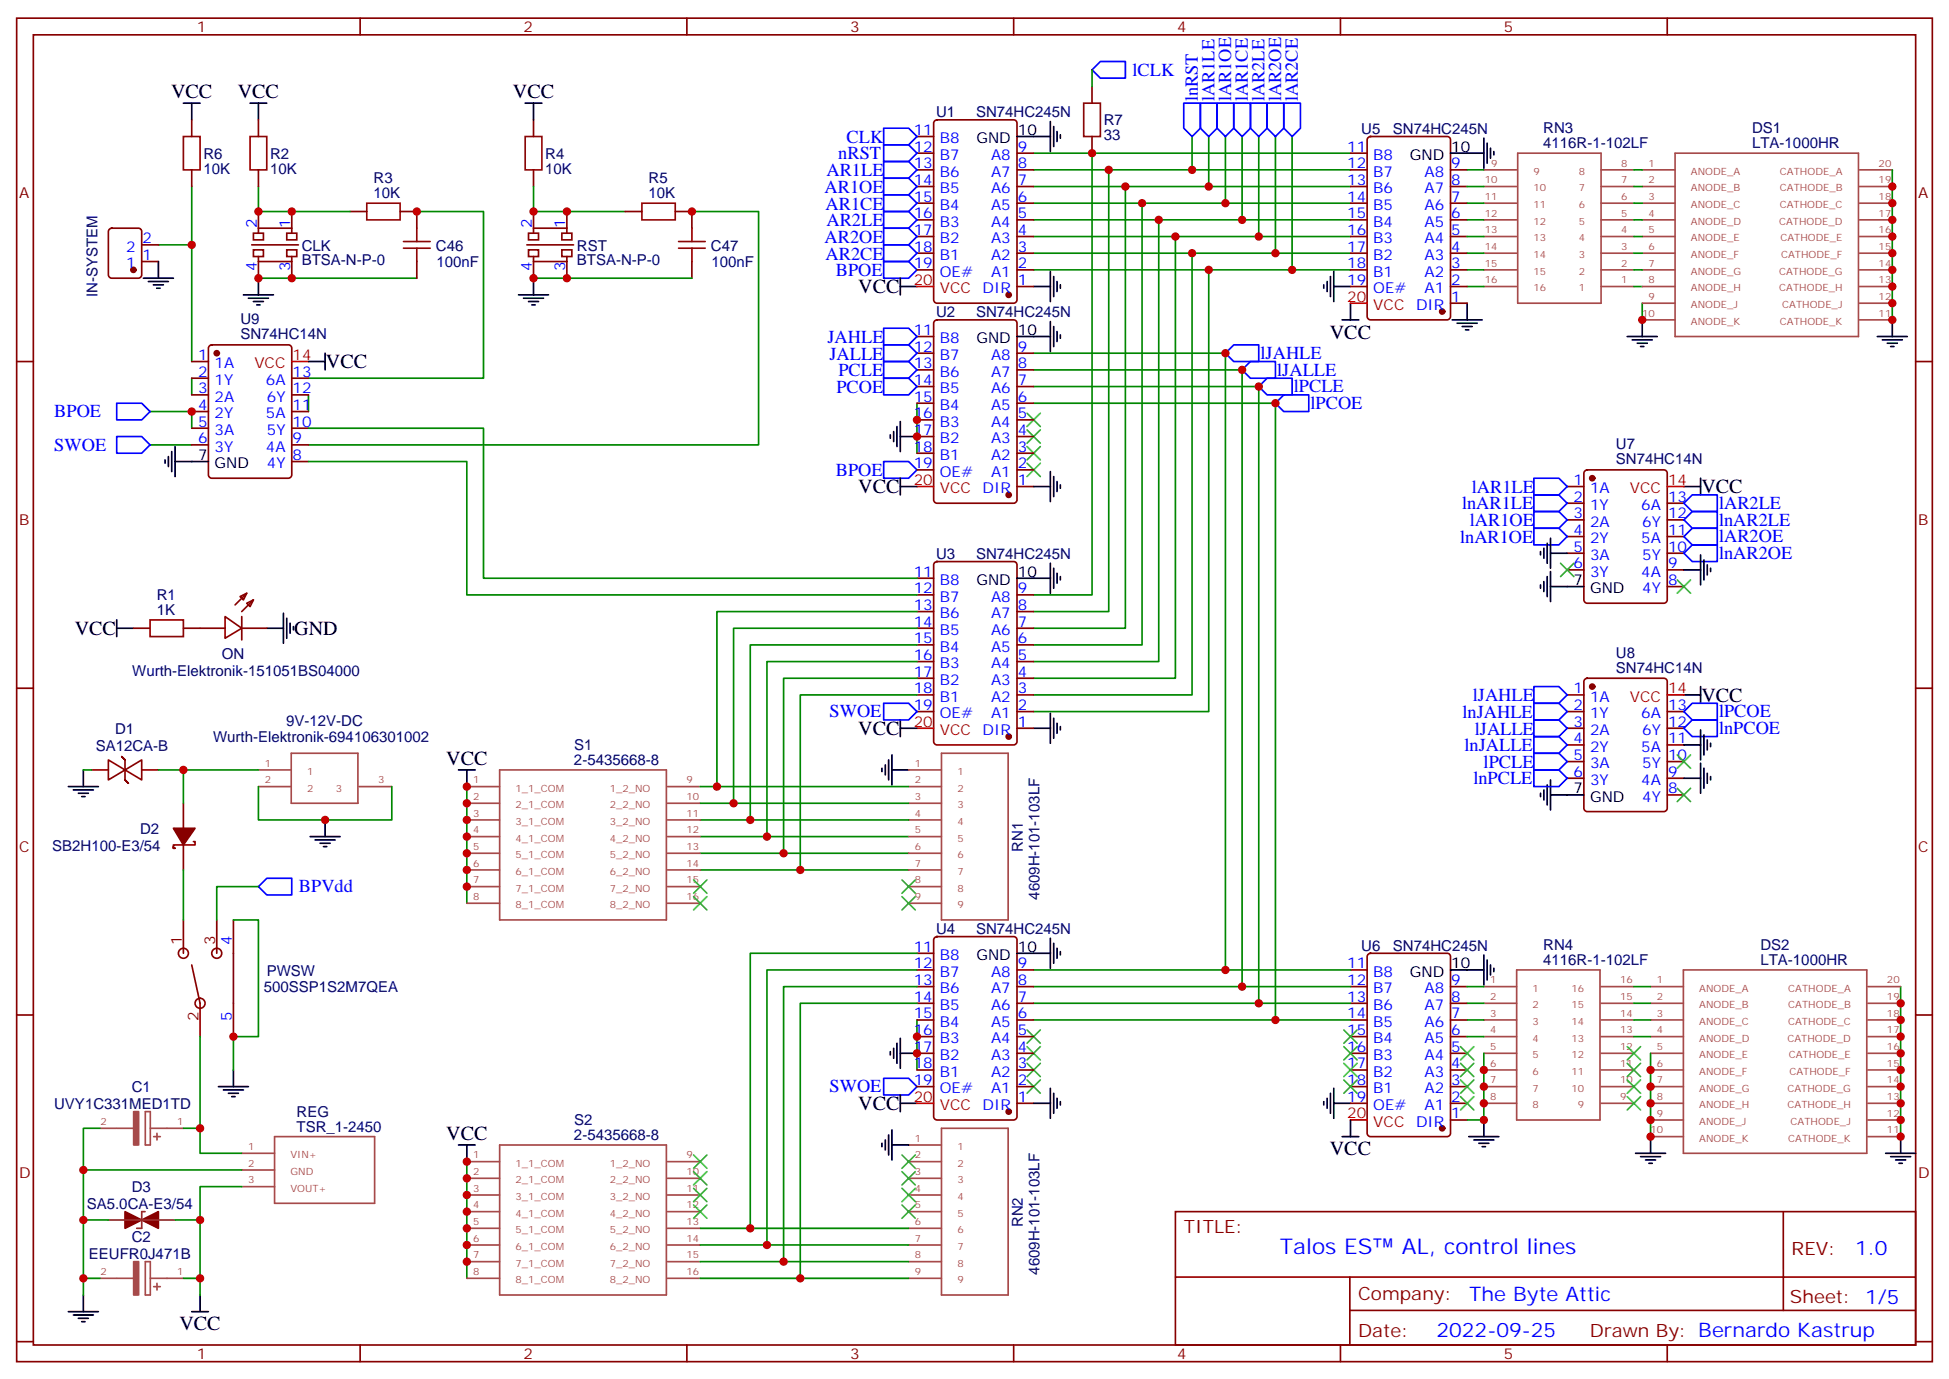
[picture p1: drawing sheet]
<svg xmlns="http://www.w3.org/2000/svg" width="412mm" height="292mm" viewBox="0 0 412 292" stroke-linecap="round" stroke-linejoin="round" font-family="sans-serif">
<defs><g id="words">
<g font-size="4.6" fill="#00f">
<text x="270.8" y="265.5">Talos ES</text>
<text x="296.6" y="265.5">AL, control lines</text>
</g>
<g font-size="4.2">
<text x="36.2" y="20.8">VCC</text>
<text x="50.3" y="20.8">VCC</text>
<text x="108.5" y="20.8">VCC</text>
<text x="181.6" y="62.1">VCC</text>
<text x="281.4" y="71.7">VCC</text>
<text x="69" y="77.9">VCC</text>
<text x="181.6" y="104.4">VCC</text>
<text x="360" y="104.4">VCC</text>
<text x="15.8" y="134.4">VCC</text>
<text x="62.3" y="134.4">GND</text>
<text x="360" y="148.5">VCC</text>
<text x="181.6" y="155.6">VCC</text>
<text x="94.4" y="161.9">VCC</text>
<text x="181.6" y="234.9">VCC</text>
<text x="94.4" y="241.3">VCC</text>
<text x="281.4" y="244.5">VCC</text>
<text x="38" y="281.5">VCC</text>
</g>
<g font-size="4.2" fill="#00f">
<text x="392.5" y="265.7">1.0</text>
<text x="310.9" y="275.3">The Byte Attic</text>
<text x="304" y="283.1">2022-09-25</text>
</g>
<g font-size="3.9" fill="#00f">
<text x="239.6" y="16">lCLK</text>
<text x="253.4" y="21.5" transform="rotate(-90 253.4 21.5)">lnRST</text>
<text x="257" y="21.5" transform="rotate(-90 257 21.5)">lAR1LE</text>
<text x="260.5" y="21.5" transform="rotate(-90 260.5 21.5)">lAR1OE</text>
<text x="264" y="21.5" transform="rotate(-90 264 21.5)">lAR1CE</text>
<text x="267.6" y="21.5" transform="rotate(-90 267.6 21.5)">lAR2LE</text>
<text x="271.1" y="21.5" transform="rotate(-90 271.1 21.5)">lAR2OE</text>
<text x="274.6" y="21.5" transform="rotate(-90 274.6 21.5)">lAR2CE</text>
<text x="177.4" y="33.7">nRST</text>
<text x="179.1" y="30.2">CLK</text>
<text x="174.5" y="40.9">AR1OE</text>
<text x="174.9" y="37.3">AR1LE</text>
<text x="174.7" y="44.4">AR1CE</text>
<text x="174.9" y="47.9">AR2LE</text>
<text x="174.5" y="51.4">AR2OE</text>
<text x="174.7" y="55">AR2CE</text>
<text x="176.9" y="58.4">BPOE</text>
<text x="175.1" y="72.6">JAHLE</text>
<text x="175.5" y="76.1">JALLE</text>
<text x="266.7" y="76">lJAHLE</text>
<text x="177" y="83.2">PCOE</text>
<text x="177.4" y="79.7">PCLE</text>
<text x="270.3" y="79.5">lJALLE</text>
<text x="273.8" y="83">lPCLE</text>
<text x="11.5" y="88.3">BPOE</text>
<text x="277.3" y="86.5">lPCOE</text>
<text x="11.5" y="95.4">SWOE</text>
<text x="176.9" y="100.7">BPOE</text>
<text x="309.4" y="107.8">lnAR1LE</text>
<text x="311.4" y="104.4">lAR1LE</text>
<text x="363.7" y="107.7">lAR2LE</text>
<text x="311" y="111.4">lAR1OE</text>
<text x="363.7" y="111.2">lnAR2LE</text>
<text x="308.9" y="114.9">lnAR1OE</text>
<text x="363.7" y="114.8">lAR2OE</text>
<text x="363.7" y="118.3">lnAR2OE</text>
<text x="311.6" y="148.5">lJAHLE</text>
<text x="175.5" y="151.8">SWOE</text>
<text x="309.5" y="151.9">lnJAHLE</text>
<text x="312.1" y="155.5">lJALLE</text>
<text x="363.7" y="151.8">lPCOE</text>
<text x="363.7" y="155.3">lnPCOE</text>
<text x="309.9" y="159">lnJALLE</text>
<text x="311.8" y="166">lnPCLE</text>
<text x="313.9" y="162.6">lPCLE</text>
<text x="63.2" y="188.9">BPVdd</text>
<text x="175.5" y="231.2">SWOE</text>
</g>
<g font-size="3.9" fill="#800">
<text x="250.5" y="261">TITLE:</text>
<text x="379.1" y="265.7">REV:</text>
<text x="287.4" y="275.2">Company:</text>
<text x="378.7" y="275.8">Sheet: 1/5</text>
<text x="287.4" y="282.9">Date:</text>
<text x="336.4" y="283">Drawn By: Bernardo Kastrup</text>
</g>
<g font-size="3.2" fill="#800">
<text x="41.6" y="6.8">1</text>
<text x="110.8" y="6.8">2</text>
<text x="179.9" y="6.8">3</text>
<text x="249.1" y="6.8">4</text>
<text x="318.2" y="6.8">5</text>
<text x="4.1" y="41.9">A</text>
<text x="405.9" y="41.9">A</text>
<text x="4.1" y="111.1">B</text>
<text x="405.9" y="111.1">B</text>
<text x="4.1" y="180.2">C</text>
<text x="405.9" y="180.2">C</text>
<text x="38.5" y="200" transform="rotate(-90 38.5 200)">1</text>
<text x="45.5" y="200" transform="rotate(-90 45.5 200)">3</text>
<text x="42" y="216.1" transform="rotate(-90 42 216.1)">2</text>
<text x="4.1" y="249.4">D</text>
<text x="405.9" y="249.4">D</text>
<text x="41.6" y="287.7">1</text>
<text x="110.8" y="287.7">2</text>
<text x="179.9" y="287.7">3</text>
<text x="249.1" y="287.7">4</text>
<text x="318.2" y="287.7">5</text>
</g>
<g font-size="3.2" fill="#00f">
<text x="193.3" y="28.5">11</text>
<text x="193.3" y="32.1">12</text>
<text x="193.3" y="35.6">13</text>
<text x="198.9" y="30.3">B8</text>
<text x="198.9" y="33.8">B7</text>
<text x="209.7" y="33.8">A8</text>
<text x="215.4" y="35.6">8</text>
<text x="215.4" y="32.1">9</text>
<text x="285.1" y="32.1">11</text>
<text x="285.1" y="35.6">12</text>
<text x="290.6" y="33.8">B8</text>
<text x="307.1" y="35.6">9</text>
<text x="193.3" y="39.1">14</text>
<text x="198.9" y="37.4">B6</text>
<text x="198.9" y="40.9">B5</text>
<text x="209.7" y="40.9">A6</text>
<text x="209.7" y="37.4">A7</text>
<text x="215.4" y="39.1">7</text>
<text x="285.1" y="39.1">13</text>
<text x="290.6" y="37.4">B7</text>
<text x="290.6" y="40.9">B6</text>
<text x="301.4" y="40.9">A7</text>
<text x="301.4" y="37.4">A8</text>
<text x="307.1" y="39.1">8</text>
<text x="193.3" y="42.7">15</text>
<text x="193.3" y="46.2">16</text>
<text x="198.9" y="44.4">B4</text>
<text x="198.9" y="47.9">B3</text>
<text x="209.7" y="47.9">A4</text>
<text x="209.7" y="44.4">A5</text>
<text x="215.4" y="46.2">5</text>
<text x="215.4" y="42.7">6</text>
<text x="285.1" y="42.7">14</text>
<text x="285.1" y="46.2">15</text>
<text x="290.6" y="44.4">B5</text>
<text x="290.6" y="47.9">B4</text>
<text x="301.4" y="47.9">A5</text>
<text x="301.4" y="44.4">A6</text>
<text x="307.1" y="46.2">6</text>
<text x="307.1" y="42.7">7</text>
<text x="26.7" y="53.2">2</text>
<text x="30.2" y="51.5">2</text>
<text x="54.3" y="48.3" transform="rotate(-90 54.3 48.3)">2</text>
<text x="61.4" y="48.3" transform="rotate(-90 61.4 48.3)">1</text>
<text x="112.5" y="48.3" transform="rotate(-90 112.5 48.3)">2</text>
<text x="119.6" y="48.3" transform="rotate(-90 119.6 48.3)">1</text>
<text x="193.3" y="49.7">17</text>
<text x="193.3" y="53.2">18</text>
<text x="198.9" y="51.5">B2</text>
<text x="209.7" y="51.5">A3</text>
<text x="215.4" y="53.2">3</text>
<text x="215.4" y="49.7">4</text>
<text x="285.1" y="49.7">16</text>
<text x="285.1" y="53.2">17</text>
<text x="290.6" y="51.5">B3</text>
<text x="301.4" y="51.5">A4</text>
<text x="307.1" y="53.2">4</text>
<text x="307.1" y="49.7">5</text>
<text x="26.7" y="56.8">1</text>
<text x="30.2" y="55">1</text>
<text x="54.3" y="57.4" transform="rotate(-90 54.3 57.4)">4</text>
<text x="61.4" y="57.4" transform="rotate(-90 61.4 57.4)">3</text>
<text x="112.5" y="57.4" transform="rotate(-90 112.5 57.4)">4</text>
<text x="119.6" y="57.4" transform="rotate(-90 119.6 57.4)">3</text>
<text x="193.3" y="56.8">19</text>
<text x="198.9" y="55">B1</text>
<text x="198.9" y="58.5">OE#</text>
<text x="209.7" y="58.5">A1</text>
<text x="209.7" y="55">A2</text>
<text x="215.4" y="56.8">2</text>
<text x="285.1" y="56.8">18</text>
<text x="290.6" y="55">B2</text>
<text x="290.6" y="58.5">B1</text>
<text x="301.4" y="58.5">A2</text>
<text x="301.4" y="55">A3</text>
<text x="307.1" y="56.8">3</text>
<text x="207.9" y="62.1">DIR</text>
<text x="215.4" y="60.3">1</text>
<text x="285.1" y="60.3">19</text>
<text x="290.6" y="62.1">OE#</text>
<text x="299.6" y="65.6">DIR</text>
<text x="301.4" y="62.1">A1</text>
<text x="307.1" y="63.8">1</text>
<text x="307.1" y="60.3">2</text>
<text x="193.3" y="70.9">11</text>
<text x="41.9" y="76.2">1</text>
<text x="45.4" y="77.9">1A</text>
<text x="193.3" y="74.4">12</text>
<text x="193.3" y="77.9">13</text>
<text x="198.9" y="72.6">B8</text>
<text x="198.9" y="76.2">B7</text>
<text x="209.7" y="76.2">A8</text>
<text x="215.4" y="77.9">8</text>
<text x="215.4" y="74.4">9</text>
<text x="41.9" y="79.7">2</text>
<text x="41.9" y="83.2">3</text>
<text x="45.4" y="81.5">1Y</text>
<text x="56.2" y="81.5">6A</text>
<text x="61.9" y="83.2">12</text>
<text x="61.9" y="79.7">13</text>
<text x="193.3" y="81.5">14</text>
<text x="198.9" y="79.7">B6</text>
<text x="198.9" y="83.2">B5</text>
<text x="209.7" y="83.2">A6</text>
<text x="209.7" y="79.7">A7</text>
<text x="215.4" y="81.5">7</text>
<text x="41.9" y="86.7">4</text>
<text x="45.4" y="85">2A</text>
<text x="45.4" y="88.5">2Y</text>
<text x="56.2" y="88.5">5A</text>
<text x="56.5" y="85">6Y</text>
<text x="61.9" y="86.7">11</text>
<text x="193.3" y="85">15</text>
<text x="193.3" y="88.5">16</text>
<text x="198.9" y="86.7">B4</text>
<text x="209.7" y="86.7">A5</text>
<text x="215.4" y="88.5">5</text>
<text x="215.4" y="85">6</text>
<text x="41.9" y="90.3">5</text>
<text x="41.9" y="93.8">6</text>
<text x="45.4" y="92">3A</text>
<text x="45.4" y="95.6">3Y</text>
<text x="56.2" y="95.6">4A</text>
<text x="56.5" y="92">5Y</text>
<text x="61.9" y="93.8">9</text>
<text x="61.9" y="90.3">10</text>
<text x="193.3" y="92">17</text>
<text x="193.3" y="95.6">18</text>
<text x="198.9" y="90.3">B3</text>
<text x="198.9" y="93.8">B2</text>
<text x="209.7" y="93.8">A3</text>
<text x="209.7" y="90.3">A4</text>
<text x="215.4" y="95.6">3</text>
<text x="215.4" y="92">4</text>
<text x="56.5" y="99.1">4Y</text>
<text x="61.9" y="97.3">8</text>
<text x="193.3" y="99.1">19</text>
<text x="198.9" y="97.3">B1</text>
<text x="198.9" y="100.9">OE#</text>
<text x="209.7" y="100.9">A1</text>
<text x="209.7" y="97.3">A2</text>
<text x="215.4" y="99.1">2</text>
<text x="207.9" y="104.4">DIR</text>
<text x="215.4" y="102.6">1</text>
<text x="332.9" y="102.6">1</text>
<text x="332.9" y="106.2">2</text>
<text x="336.4" y="104.4">1A</text>
<text x="336.4" y="107.9">1Y</text>
<text x="347.3" y="107.9">6A</text>
<text x="353" y="106.2">13</text>
<text x="332.9" y="109.7">3</text>
<text x="332.9" y="113.2">4</text>
<text x="336.4" y="111.4">2A</text>
<text x="347.5" y="111.4">6Y</text>
<text x="353" y="113.2">11</text>
<text x="353" y="109.7">12</text>
<text x="332.9" y="116.7">5</text>
<text x="336.4" y="115">2Y</text>
<text x="336.4" y="118.5">3A</text>
<text x="347.3" y="115">5A</text>
<text x="347.5" y="118.5">5Y</text>
<text x="353" y="116.7">10</text>
<text x="193.3" y="122">11</text>
<text x="193.3" y="125.6">12</text>
<text x="198.9" y="123.8">B8</text>
<text x="215.4" y="125.6">9</text>
<text x="332.9" y="120.3">6</text>
<text x="336.4" y="122">3Y</text>
<text x="347.3" y="122">4A</text>
<text x="347.5" y="125.6">4Y</text>
<text x="353" y="123.8">8</text>
<text x="353" y="120.3">9</text>
<text x="193.3" y="129.1">13</text>
<text x="198.9" y="127.3">B7</text>
<text x="198.9" y="130.8">B6</text>
<text x="209.7" y="130.8">A7</text>
<text x="209.7" y="127.3">A8</text>
<text x="215.4" y="129.1">8</text>
<text x="193.3" y="132.6">14</text>
<text x="193.3" y="136.1">15</text>
<text x="198.9" y="134.4">B5</text>
<text x="198.9" y="137.9">B4</text>
<text x="209.7" y="137.9">A5</text>
<text x="209.7" y="134.4">A6</text>
<text x="215.4" y="136.1">6</text>
<text x="215.4" y="132.6">7</text>
<text x="193.3" y="139.7">16</text>
<text x="193.3" y="143.2">17</text>
<text x="198.9" y="141.4">B3</text>
<text x="209.7" y="141.4">A4</text>
<text x="215.4" y="143.2">4</text>
<text x="215.4" y="139.7">5</text>
<text x="193.3" y="146.7">18</text>
<text x="198.9" y="145">B2</text>
<text x="198.9" y="148.5">B1</text>
<text x="209.7" y="148.5">A2</text>
<text x="209.7" y="145">A3</text>
<text x="215.4" y="146.7">3</text>
<text x="332.9" y="146.7">1</text>
<text x="336.4" y="148.5">1A</text>
<text x="193.3" y="150.2">19</text>
<text x="198.9" y="152">OE#</text>
<text x="207.9" y="155.5">DIR</text>
<text x="209.7" y="152">A1</text>
<text x="215.4" y="153.8">1</text>
<text x="215.4" y="150.2">2</text>
<text x="332.9" y="150.2">2</text>
<text x="332.9" y="153.8">3</text>
<text x="336.4" y="152">1Y</text>
<text x="336.4" y="155.5">2A</text>
<text x="347.3" y="152">6A</text>
<text x="347.5" y="155.5">6Y</text>
<text x="353" y="153.8">12</text>
<text x="353" y="150.2">13</text>
<text x="332.9" y="157.3">4</text>
<text x="332.9" y="160.8">5</text>
<text x="336.4" y="159.1">2Y</text>
<text x="347.3" y="159.1">5A</text>
<text x="353" y="160.8">10</text>
<text x="353" y="157.3">11</text>
<text x="332.9" y="164.4">6</text>
<text x="336.4" y="162.6">3A</text>
<text x="336.4" y="166.1">3Y</text>
<text x="347.3" y="166.1">4A</text>
<text x="347.5" y="162.6">5Y</text>
<text x="353" y="167.9">8</text>
<text x="353" y="164.4">9</text>
<text x="347.5" y="169.7">4Y</text>
<text x="49" y="200" transform="rotate(-90 49 200)">4</text>
<text x="193.3" y="201.4">11</text>
<text x="198.9" y="203.2">B8</text>
<text x="193.3" y="204.9">12</text>
<text x="193.3" y="208.5">13</text>
<text x="198.9" y="206.7">B7</text>
<text x="209.7" y="206.7">A8</text>
<text x="215.4" y="208.5">8</text>
<text x="215.4" y="204.9">9</text>
<text x="285.1" y="204.9">11</text>
<text x="285.1" y="208.5">12</text>
<text x="290.6" y="206.7">B8</text>
<text x="307.1" y="208.5">9</text>
<text x="193.3" y="212">14</text>
<text x="193.3" y="215.5">15</text>
<text x="198.9" y="210.2">B6</text>
<text x="198.9" y="213.7">B5</text>
<text x="209.7" y="213.7">A6</text>
<text x="209.7" y="210.2">A7</text>
<text x="215.4" y="215.5">6</text>
<text x="215.4" y="212">7</text>
<text x="285.1" y="212">13</text>
<text x="285.1" y="215.5">14</text>
<text x="290.6" y="210.2">B7</text>
<text x="290.6" y="213.7">B6</text>
<text x="301.4" y="213.7">A7</text>
<text x="301.4" y="210.2">A8</text>
<text x="307.1" y="215.5">7</text>
<text x="307.1" y="212">8</text>
<text x="49" y="216.1" transform="rotate(-90 49 216.1)">5</text>
<text x="193.3" y="219">16</text>
<text x="198.9" y="217.3">B4</text>
<text x="198.9" y="220.8">B3</text>
<text x="209.7" y="220.8">A4</text>
<text x="209.7" y="217.3">A5</text>
<text x="215.4" y="219">5</text>
<text x="285.1" y="219">15</text>
<text x="290.6" y="217.3">B5</text>
<text x="290.6" y="220.8">B4</text>
<text x="301.4" y="220.8">A5</text>
<text x="301.4" y="217.3">A6</text>
<text x="307.1" y="219">6</text>
<text x="193.3" y="222.6">17</text>
<text x="193.3" y="226.1">18</text>
<text x="198.9" y="224.3">B2</text>
<text x="198.9" y="227.9">B1</text>
<text x="209.7" y="227.9">A2</text>
<text x="209.7" y="224.3">A3</text>
<text x="215.4" y="226.1">3</text>
<text x="215.4" y="222.6">4</text>
<text x="285.1" y="222.6">16</text>
<text x="285.1" y="226.1">17</text>
<text x="290.6" y="224.3">B3</text>
<text x="290.6" y="227.9">B2</text>
<text x="301.4" y="227.9">A3</text>
<text x="301.4" y="224.3">A4</text>
<text x="307.1" y="226.1">4</text>
<text x="307.1" y="222.6">5</text>
<text x="193.3" y="229.6">19</text>
<text x="198.9" y="231.4">OE#</text>
<text x="209.7" y="231.4">A1</text>
<text x="215.4" y="233.2">1</text>
<text x="215.4" y="229.6">2</text>
<text x="285.1" y="229.6">18</text>
<text x="285.1" y="233.2">19</text>
<text x="290.6" y="231.4">B1</text>
<text x="301.4" y="231.4">A2</text>
<text x="307.1" y="233.2">2</text>
<text x="307.1" y="229.6">3</text>
<text x="207.9" y="234.9">DIR</text>
<text x="290.6" y="234.9">OE#</text>
<text x="299.6" y="238.4">DIR</text>
<text x="301.4" y="234.9">A1</text>
<text x="307.1" y="236.7">1</text>
</g>
<g font-size="3.2" fill="#000080">
<text x="198.1" y="24.8">U1</text>
<text x="206.5" y="24.8">SN74HC245N</text>
<text x="233.5" y="29.7">33</text>
<text x="233.5" y="26.5">R7</text>
<text x="288" y="28.3">U5</text>
<text x="294.7" y="28.3">SN74HC245N</text>
<text x="326.6" y="28.2">RN3</text>
<text x="370.7" y="28.2">DS1</text>
<text x="43" y="33.6">R6</text>
<text x="57.1" y="33.6">R2</text>
<text x="115.4" y="33.6">R4</text>
<text x="326.6" y="31.4">4116R-1-102LF</text>
<text x="370.7" y="31.4">LTA-1000HR</text>
<text x="43" y="36.8">10K</text>
<text x="57.1" y="36.8">10K</text>
<text x="79" y="41.9">10K</text>
<text x="79" y="38.8">R3</text>
<text x="115.4" y="36.8">10K</text>
<text x="137.2" y="41.9">10K</text>
<text x="137.2" y="38.8">R5</text>
<text x="63.9" y="53">CLK</text>
<text x="92.2" y="53">C46</text>
<text x="122.1" y="53">RST</text>
<text x="150.4" y="53">C47</text>
<text x="63.9" y="56.2">BTSA-N-P-0</text>
<text x="92.3" y="56.6">100nF</text>
<text x="122.1" y="56.2">BTSA-N-P-0</text>
<text x="150.6" y="56.6">100nF</text>
<text x="20.6" y="62.9" transform="rotate(-90 20.6 62.9)">IN-SYSTEM</text>
<text x="50.9" y="71.8">SN74HC14N</text>
<text x="50.9" y="68.7">U9</text>
<text x="198.1" y="67.1">U2</text>
<text x="206.5" y="67.1">SN74HC245N</text>
<text x="341.9" y="95.1">U7</text>
<text x="341.9" y="98.3">SN74HC14N</text>
<text x="198.1" y="118.3">U3</text>
<text x="206.5" y="118.3">SN74HC245N</text>
<text x="33.2" y="130.1">1K</text>
<text x="33.2" y="127">R1</text>
<text x="28" y="143">Wurth-Elektronik-151051BS04000</text>
<text x="46.9" y="139.5">ON</text>
<text x="341.9" y="142.4">SN74HC14N</text>
<text x="341.9" y="139.2">U8</text>
<text x="24.4" y="155.3">D1</text>
<text x="60.6" y="153.6">9V-12V-DC</text>
<text x="20.3" y="158.9">SA12CA-B</text>
<text x="45.1" y="157.1">Wurth-Elektronik-694106301002</text>
<text x="121.5" y="161.9">2-5435668-8</text>
<text x="121.5" y="158.8">S1</text>
<text x="29.6" y="176.5">D2</text>
<text x="11" y="180">SB2H100-E3/54</text>
<text x="216.4" y="180.4" transform="rotate(-90 216.4 180.4)">RN1</text>
<text x="219.9" y="190.4" transform="rotate(-90 219.9 190.4)">4609H-101-103LF</text>
<text x="198.1" y="197.7">U4</text>
<text x="206.5" y="197.7">SN74HC245N</text>
<text x="288" y="201.2">U6</text>
<text x="294.7" y="201.2">SN74HC245N</text>
<text x="326.6" y="201.1">RN4</text>
<text x="372.5" y="201.1">DS2</text>
<text x="56.4" y="206.5">PWSW</text>
<text x="326.6" y="204.2">4116R-1-102LF</text>
<text x="372.5" y="204.2">LTA-1000HR</text>
<text x="55.8" y="210">500SSP1S2M7QEA</text>
<text x="27.9" y="231.2">C1</text>
<text x="11.5" y="234.6">UVY1C331MED1TD</text>
<text x="62.7" y="239.5">TSR_1-2450</text>
<text x="62.8" y="236.3">REG</text>
<text x="121.5" y="238.1">S2</text>
<text x="121.5" y="241.3">2-5435668-8</text>
<text x="18.4" y="255.9">SA5.0CA-E3/54</text>
<text x="27.9" y="252.2">D3</text>
<text x="27.9" y="262.9">C2</text>
<text x="216.4" y="259.7" transform="rotate(-90 216.4 259.7)">RN2</text>
<text x="18.8" y="266.5">EEUFR0J471B</text>
<text x="219.9" y="269.8" transform="rotate(-90 219.9 269.8)">4609H-101-103LF</text>
</g>
<g font-size="3.2">
<text x="215.4" y="28.5">10</text>
<text x="206.6" y="30.3">GND</text>
<text x="298.3" y="33.8">GND</text>
<text x="307.1" y="32.1">10</text>
<text x="215.4" y="70.9">10</text>
<text x="206.6" y="72.6">GND</text>
<text x="41.9" y="97.3">7</text>
<text x="45.4" y="99.1">GND</text>
<text x="206.6" y="123.8">GND</text>
<text x="215.4" y="122">10</text>
<text x="332.9" y="123.8">7</text>
<text x="336.4" y="125.6">GND</text>
<text x="332.9" y="167.9">7</text>
<text x="336.4" y="169.7">GND</text>
<text x="206.6" y="203.2">GND</text>
<text x="215.4" y="201.4">10</text>
<text x="298.3" y="206.7">GND</text>
<text x="307.1" y="204.9">10</text>
</g>
<g font-size="3.2" fill="#f00">
<text x="193.3" y="60.3">20</text>
<text x="198.9" y="62.1">VCC</text>
<text x="285.1" y="63.8">20</text>
<text x="290.6" y="65.6">VCC</text>
<text x="53.8" y="77.9">VCC</text>
<text x="61.9" y="76.2">14</text>
<text x="193.3" y="102.6">20</text>
<text x="198.9" y="104.4">VCC</text>
<text x="344.9" y="104.4">VCC</text>
<text x="353" y="102.6">14</text>
<text x="344.9" y="148.5">VCC</text>
<text x="353" y="146.7">14</text>
<text x="193.3" y="153.8">20</text>
<text x="198.9" y="155.5">VCC</text>
<text x="193.3" y="233.2">20</text>
<text x="198.9" y="234.9">VCC</text>
<text x="285.1" y="236.7">20</text>
<text x="290.6" y="238.4">VCC</text>
</g>
<g font-size="2.1" fill="#a54b4b">
<text x="315.5" y="35.3">9</text>
<text x="343.1" y="35.3">8</text>
<text x="348.8" y="35.3">1</text>
<text x="397.5" y="35.3">20</text>
<text x="314.2" y="38.8">10</text>
<text x="324.5" y="40.5">10</text>
<text x="324.5" y="37">9</text>
<text x="334.1" y="40.5">7</text>
<text x="334.1" y="37">8</text>
<text x="343.1" y="38.8">7</text>
<text x="348.8" y="38.8">2</text>
<text x="357.8" y="37">ANODE_A</text>
<text x="357.8" y="40.5">ANODE_B</text>
<text x="376.6" y="40.5">CATHODE_B</text>
<text x="376.6" y="37">CATHODE_A</text>
<text x="397.5" y="38.8">19</text>
<text x="314.2" y="45.8">12</text>
<text x="314.2" y="42.3">11</text>
<text x="324.5" y="47.6">12</text>
<text x="324.5" y="44">11</text>
<text x="334.1" y="47.6">5</text>
<text x="334.1" y="44">6</text>
<text x="343.1" y="45.8">5</text>
<text x="343.1" y="42.3">6</text>
<text x="348.8" y="42.3">3</text>
<text x="348.8" y="45.8">4</text>
<text x="357.8" y="44">ANODE_C</text>
<text x="357.8" y="47.6">ANODE_D</text>
<text x="376.5" y="47.6">CATHODE_D</text>
<text x="376.6" y="44">CATHODE_C</text>
<text x="397.5" y="42.3">18</text>
<text x="397.5" y="45.8">17</text>
<text x="314.2" y="52.9">14</text>
<text x="314.2" y="49.4">13</text>
<text x="324.5" y="51.1">13</text>
<text x="334.1" y="51.1">4</text>
<text x="343.1" y="52.9">3</text>
<text x="343.1" y="49.4">4</text>
<text x="348.8" y="49.4">5</text>
<text x="348.8" y="52.9">6</text>
<text x="357.8" y="51.1">ANODE_E</text>
<text x="376.7" y="51.1">CATHODE_E</text>
<text x="397.5" y="49.4">16</text>
<text x="397.5" y="52.9">15</text>
<text x="314.2" y="59.9">16</text>
<text x="314.2" y="56.4">15</text>
<text x="324.5" y="58.2">15</text>
<text x="324.5" y="54.6">14</text>
<text x="334.1" y="58.2">2</text>
<text x="334.1" y="54.6">3</text>
<text x="343.1" y="59.9">1</text>
<text x="343.1" y="56.4">2</text>
<text x="348.8" y="56.4">7</text>
<text x="348.8" y="59.9">8</text>
<text x="357.8" y="54.6">ANODE_F</text>
<text x="357.8" y="58.2">ANODE_G</text>
<text x="376.4" y="58.2">CATHODE_G</text>
<text x="376.9" y="54.6">CATHODE_F</text>
<text x="397.5" y="56.4">14</text>
<text x="397.5" y="59.9">13</text>
<text x="324.5" y="61.7">16</text>
<text x="334.1" y="61.7">1</text>
<text x="348.8" y="63.5">9</text>
<text x="357.8" y="61.7">ANODE_H</text>
<text x="357.8" y="65.2">ANODE_J</text>
<text x="376.5" y="61.7">CATHODE_H</text>
<text x="377.1" y="65.2">CATHODE_J</text>
<text x="397.5" y="63.5">12</text>
<text x="347.5" y="67">10</text>
<text x="357.8" y="68.7">ANODE_K</text>
<text x="376.6" y="68.7">CATHODE_K</text>
<text x="397.5" y="67">11</text>
<text x="56" y="162.3">1</text>
<text x="56" y="165.8">2</text>
<text x="65" y="164">1</text>
<text x="65" y="167.5">2</text>
<text x="71" y="167.5">3</text>
<text x="80" y="165.8">3</text>
<text x="100.1" y="165.8">1</text>
<text x="109.1" y="167.5">1_1_COM</text>
<text x="129" y="167.5">1_2_NO</text>
<text x="145.3" y="165.8">9</text>
<text x="193.6" y="162.3">1</text>
<text x="193.6" y="165.8">2</text>
<text x="202.6" y="164">1</text>
<text x="202.6" y="167.5">2</text>
<text x="100.1" y="169.3">2</text>
<text x="100.1" y="172.8">3</text>
<text x="109.1" y="171">2_1_COM</text>
<text x="129" y="171">2_2_NO</text>
<text x="145.3" y="169.3">10</text>
<text x="145.3" y="172.8">11</text>
<text x="193.6" y="169.3">3</text>
<text x="193.6" y="172.8">4</text>
<text x="202.6" y="171">3</text>
<text x="100.1" y="176.4">4</text>
<text x="100.1" y="179.9">5</text>
<text x="109.1" y="174.6">3_1_COM</text>
<text x="109.1" y="178.1">4_1_COM</text>
<text x="129" y="174.6">3_2_NO</text>
<text x="129" y="178.1">4_2_NO</text>
<text x="145.3" y="176.4">12</text>
<text x="145.3" y="179.9">13</text>
<text x="193.6" y="176.4">5</text>
<text x="193.6" y="179.9">6</text>
<text x="202.6" y="174.6">4</text>
<text x="202.6" y="178.1">5</text>
<text x="100.1" y="183.4">6</text>
<text x="109.1" y="181.6">5_1_COM</text>
<text x="109.1" y="185.2">6_1_COM</text>
<text x="129" y="181.6">5_2_NO</text>
<text x="129" y="185.2">6_2_NO</text>
<text x="145.3" y="183.4">14</text>
<text x="193.6" y="183.4">7</text>
<text x="202.6" y="181.6">6</text>
<text x="202.6" y="185.2">7</text>
<text x="100.1" y="186.9">7</text>
<text x="100.1" y="190.5">8</text>
<text x="109.1" y="188.7">7_1_COM</text>
<text x="129" y="188.7">7_2_NO</text>
<text x="145.3" y="186.9">15</text>
<text x="145.3" y="190.5">16</text>
<text x="193.6" y="186.9">8</text>
<text x="193.6" y="190.5">9</text>
<text x="202.6" y="188.7">8</text>
<text x="109.1" y="192.2">8_1_COM</text>
<text x="129" y="192.2">8_2_NO</text>
<text x="202.6" y="192.2">9</text>
<text x="315.3" y="208.1">1</text>
<text x="324.3" y="209.8">1</text>
<text x="332.5" y="209.8">16</text>
<text x="342.8" y="208.1">16</text>
<text x="350.6" y="208.1">1</text>
<text x="359.6" y="209.8">ANODE_A</text>
<text x="378.4" y="209.8">CATHODE_A</text>
<text x="399.3" y="208.1">20</text>
<text x="315.3" y="211.6">2</text>
<text x="315.3" y="215.2">3</text>
<text x="324.3" y="213.4">2</text>
<text x="332.5" y="213.4">15</text>
<text x="342.8" y="211.6">15</text>
<text x="342.8" y="215.2">14</text>
<text x="350.6" y="211.6">2</text>
<text x="350.6" y="215.2">3</text>
<text x="359.6" y="213.4">ANODE_B</text>
<text x="378.4" y="213.4">CATHODE_B</text>
<text x="399.3" y="211.6">19</text>
<text x="399.3" y="215.2">18</text>
<text x="315.3" y="218.7">4</text>
<text x="324.3" y="216.9">3</text>
<text x="324.3" y="220.4">4</text>
<text x="332.5" y="216.9">14</text>
<text x="332.5" y="220.4">13</text>
<text x="342.8" y="218.7">13</text>
<text x="350.6" y="218.7">4</text>
<text x="359.6" y="216.9">ANODE_C</text>
<text x="359.6" y="220.4">ANODE_D</text>
<text x="378.2" y="220.4">CATHODE_D</text>
<text x="378.4" y="216.9">CATHODE_C</text>
<text x="399.3" y="218.7">17</text>
<text x="315.3" y="222.2">5</text>
<text x="315.3" y="225.8">6</text>
<text x="324.3" y="224">5</text>
<text x="324.3" y="227.5">6</text>
<text x="332.5" y="224">12</text>
<text x="332.5" y="227.5">11</text>
<text x="342.8" y="222.2">12</text>
<text x="342.8" y="225.8">11</text>
<text x="350.6" y="222.2">5</text>
<text x="350.6" y="225.8">6</text>
<text x="359.6" y="224">ANODE_E</text>
<text x="359.6" y="227.5">ANODE_F</text>
<text x="378.5" y="224">CATHODE_E</text>
<text x="378.6" y="227.5">CATHODE_F</text>
<text x="399.3" y="222.2">16</text>
<text x="399.3" y="225.8">15</text>
<text x="315.3" y="229.3">7</text>
<text x="315.3" y="232.8">8</text>
<text x="324.3" y="231">7</text>
<text x="332.5" y="231">10</text>
<text x="342.8" y="229.3">10</text>
<text x="342.8" y="232.8">9</text>
<text x="350.6" y="229.3">7</text>
<text x="350.6" y="232.8">8</text>
<text x="359.6" y="231">ANODE_G</text>
<text x="378.2" y="231">CATHODE_G</text>
<text x="399.3" y="229.3">14</text>
<text x="399.3" y="232.8">13</text>
<text x="21.3" y="238.1">2</text>
<text x="37.5" y="238.1">1</text>
<text x="324.3" y="234.5">8</text>
<text x="333.9" y="234.5">9</text>
<text x="349.2" y="239.9">10</text>
<text x="350.6" y="236.3">9</text>
<text x="359.6" y="234.5">ANODE_H</text>
<text x="359.6" y="238.1">ANODE_J</text>
<text x="378.3" y="234.5">CATHODE_H</text>
<text x="378.9" y="238.1">CATHODE_J</text>
<text x="399.3" y="236.3">12</text>
<text x="399.3" y="239.9">11</text>
<text x="52.5" y="243.4">1</text>
<text x="61.5" y="245.1">VIN+</text>
<text x="100.1" y="245.2">1</text>
<text x="145.3" y="245.2">9</text>
<text x="193.6" y="241.6">1</text>
<text x="193.6" y="245.2">2</text>
<text x="202.6" y="243.4">1</text>
<text x="359.6" y="241.6">ANODE_K</text>
<text x="378.4" y="241.6">CATHODE_K</text>
<text x="52.5" y="246.9">2</text>
<text x="52.5" y="250.4">3</text>
<text x="61.5" y="248.7">GND</text>
<text x="100.1" y="248.7">2</text>
<text x="109.1" y="246.9">1_1_COM</text>
<text x="109.1" y="250.4">2_1_COM</text>
<text x="129" y="246.9">1_2_NO</text>
<text x="129" y="250.4">2_2_NO</text>
<text x="145.3" y="248.7">10</text>
<text x="193.6" y="248.7">3</text>
<text x="202.6" y="246.9">2</text>
<text x="202.6" y="250.4">3</text>
<text x="61.5" y="252.2">VOUT+</text>
<text x="100.1" y="252.2">3</text>
<text x="100.1" y="255.7">4</text>
<text x="109.1" y="253.9">3_1_COM</text>
<text x="109.1" y="257.5">4_1_COM</text>
<text x="129" y="253.9">3_2_NO</text>
<text x="129" y="257.5">4_2_NO</text>
<text x="145.3" y="252.2">11</text>
<text x="145.3" y="255.7">12</text>
<text x="193.6" y="252.2">4</text>
<text x="193.6" y="255.7">5</text>
<text x="202.6" y="253.9">4</text>
<text x="202.6" y="257.5">5</text>
<text x="100.1" y="259.3">5</text>
<text x="100.1" y="262.8">6</text>
<text x="109.1" y="261">5_1_COM</text>
<text x="129" y="261">5_2_NO</text>
<text x="145.3" y="259.3">13</text>
<text x="145.3" y="262.8">14</text>
<text x="193.6" y="259.3">6</text>
<text x="193.6" y="262.8">7</text>
<text x="202.6" y="261">6</text>
<text x="21.3" y="269.9">2</text>
<text x="37.5" y="269.9">1</text>
<text x="100.1" y="266.3">7</text>
<text x="100.1" y="269.9">8</text>
<text x="109.1" y="264.5">6_1_COM</text>
<text x="109.1" y="268.1">7_1_COM</text>
<text x="129" y="264.5">6_2_NO</text>
<text x="129" y="268.1">7_2_NO</text>
<text x="145.3" y="266.3">15</text>
<text x="145.3" y="269.9">16</text>
<text x="193.6" y="266.3">8</text>
<text x="193.6" y="269.9">9</text>
<text x="202.6" y="264.5">7</text>
<text x="202.6" y="268.1">8</text>
<text x="109.1" y="271.6">8_1_COM</text>
<text x="129" y="271.6">8_2_NO</text>
<text x="202.6" y="271.6">9</text>
</g>
</g></defs>
<g fill="none" stroke="#870000" stroke-width=".35">
<path d="M3.5 3.8h405.4v284.4h-405.4zM7.1 7.4h398.2v277.3h-398.2zM76.2 3.8v3.6M145.3 3.8v3.6M214.5 3.8v3.6M231.1 18.3v3.5M283.6 3.8v3.6M352.8 3.8v3.6M40.6 25.4v3.5M40.6 35.9v3.6M54.7 25.4v3.5M54.7 35.9v3.6"/>
<path d="M112.9 25.4v3.5M112.9 35.9v3.6M194 39.5h3.6M194 35.9h3.6M194 32.4h3.6M194 28.9h3.6M197.8 25.6l.5-.2h16.2a.71 .71 0 0 1 .7 .7v37.4a.76 .76 0 0 1-.7 .7h-16.2a.76 .76 0 0 1-.7-.7v-37.4zM215.2 39.5h3.5M215.2 35.9h3.5M215.2 32.4h3.5M231.1 28.9v3.5M285.8 39.5h3.5"/>
<path d="M285.8 35.9h3.5M285.8 32.4h3.5M289.5 29.1l.5-.2h16.2a.71 .71 0 0 1 .7 .7v37.4a.76 .76 0 0 1-.7 .7h-16.2a.76 .76 0 0 1-.7-.7v-37.4zM306.9 39.5h3.5M306.9 35.9h3.5M23.2 48.5l.4-.2h5.7a.71 .71 0 0 1 .7 .7v9.2a.76 .76 0 0 1-.7 .7h-5.7a.76 .76 0 0 1-.7-.7v-9.2zM30 51.8h3.5M30 55.4h3.5M53.3 51.8h9.8M53.6 52.9h2.1v1.4h-2.1zM53.6 49.4h2.1v1.4h-2.1zM54.7 48.3h7"/>
<path d="M54.7 55.4h7M54.7 44.8v4.6M54.7 54.3v4.6M60.7 52.9h2.1v1.4h-2.1zM60.7 49.4h2.1v1.4h-2.1zM61.7 48.3v1.1M61.7 44.8v3.5M61.7 54.3v4.6M74.1 44.8h3.5M84.7 44.8h3.5v3.5M88.2 55.4v3.5M111.5 51.8h9.9"/>
<path d="M111.8 52.9h2.1v1.4h-2.1zM111.8 49.4h2.1v1.4h-2.1zM112.9 44.8v4.6M112.9 54.3v4.6M112.9 48.3h7M112.9 55.4h7M118.9 52.9h2.1v1.4h-2.1zM118.9 49.4h2.1v1.4h-2.1zM119.9 48.3v1.1M119.9 44.8v3.5M119.9 54.3v4.6M132.3 44.8h3.5"/>
<path d="M142.9 44.8h3.5v3.5M146.4 55.4v3.5M194 57.1h3.6M194 53.6h3.6M194 50.1h3.6M194 46.5h3.6M194 43h3.6M215.2 57.1h3.5M215.2 53.6h3.5M215.2 50.1h3.5M215.2 46.5h3.5M215.2 43h3.5"/>
<path d="M285.8 57.1h3.5M285.8 53.6h3.5M285.8 50.1h3.5M285.8 46.5h3.5M285.8 43h3.5M306.9 57.1h3.5M306.9 53.6h3.5M306.9 50.1h3.5M306.9 46.5h3.5M306.9 43h3.5M3.5 76.5h3.6M40.6 76.5h3.5"/>
<path d="M44.3 73.2l.5-.2h16.2a.71 .71 0 0 1 .7 .7v26.8a.76 .76 0 0 1-.7 .7h-16.2a.76 .76 0 0 1-.7-.7v-26.8zM194 78.3h3.6M194 74.8h3.6M194 71.2h3.6M197.8 67.9l.5-.2h16.2a.71 .71 0 0 1 .7 .7v37.4a.76 .76 0 0 1-.7 .7h-16.2a.76 .76 0 0 1-.7-.7v-37.4zM215.2 78.3h3.5M215.2 74.8h3.5M215.2 60.6h3.5M285.8 60.6h3.5M306.9 60.6h3.5M306.9 64.2h3.5M405.3 76.5h3.6"/>
<path d="M40.6 80h3.5M40.6 83.6h3.5M40.6 87.1h3.5M40.6 90.6h3.5M40.6 94.2h3.5M61.7 80h3.6M61.7 83.6h3.6M61.7 87.1h3.6M61.7 90.6h3.6M61.7 94.2h3.6M61.7 97.7h3.6M194 99.4h3.6"/>
<path d="M194 95.9h3.6M194 92.4h3.6M194 88.9h3.6M194 85.3h3.6M194 81.8h3.6M215.2 99.4h3.5M215.2 95.9h3.5M215.2 92.4h3.5M215.2 88.9h3.5M215.2 85.3h3.5M215.2 81.8h3.5M335.4 99.7l.4-.3h16.3a.71 .71 0 0 1 .7 .8v26.8a.76 .76 0 0 1-.7 .7h-16.3a.76 .76 0 0 1-.7-.7v-26.8z"/>
<path d="M197.8 119.1l.5-.2h16.2a.71 .71 0 0 1 .7 .7v37.4a.76 .76 0 0 1-.7 .7h-16.2a.76 .76 0 0 1-.7-.7v-37.4zM215.2 103h3.5M331.6 103h3.5M331.6 106.5h3.5M331.6 110h3.5M331.6 113.6h3.5M331.6 117.1h3.5M352.8 106.5h3.5M352.8 110h3.5M352.8 113.6h3.5M352.8 117.1h3.5M28.2 133h3.5"/>
<path d="M38.8 133h8.8M47.6 130.5l3.6 2.5-3.6 2.1zM50.8 126.3l1.4-.7-.7 1.4zM51.2 133h5.2M51.2 130.5v4.9M52.2 127.7l1.4-.7-.7 1.4zM52.2 125.6l-2.5 2.4M53.6 127l-2.4 2.4M194 136.5h3.6M194 133h3.6M194 129.4h3.6M194 125.9h3.6"/>
<path d="M194 122.4h3.6M215.2 136.5h3.5M215.2 133h3.5M215.2 129.4h3.5M215.2 125.9h3.5M331.6 120.6h3.5M352.8 120.6h3.5M352.8 124.1h3.5M3.5 145.7h3.6M194 147.1h3.6M194 150.6h3.6M194 143.5h3.6"/>
<path d="M194 140h3.6M215.2 147.1h3.5M215.2 150.6h3.5M215.2 154.1h3.5M215.2 143.5h3.5M215.2 140h3.5M331.6 147.1h3.5M331.6 150.6h3.5M331.6 154.1h3.5M331.6 157.7h3.5M335.4 143.8l.4-.3h16.3a.71 .71 0 0 1 .7 .8v26.8a.76 .76 0 0 1-.7 .7h-16.3a.76 .76 0 0 1-.7-.7v-26.8zM352.8 150.6h3.5"/>
<path d="M352.8 154.1h3.5M352.8 157.7h3.5M405.3 145.7h3.6M19.4 162.9h3.5M22.9 160.8l3.6 2.1-3.6 2.2zM26.5 162.9l3.5-2.1v4.3zM26.5 160.8l-.7-.7 .7 .7M26.5 165.1l.7 .7-.7-.7M26.5 160.8v4.3M30 162.9h3.5M38.8 170v5.3M38.8 178.8v5.3"/>
<path d="M40.9 178.1h.4v.7h-4.6v.7h.3h-.3v-.3M331.6 161.2h3.5M331.6 164.7h3.5M352.8 161.2h3.5M352.8 164.7h3.5M352.8 168.2h3.5M38.8 194.7v7.1M45.9 194.7v7.1M49.4 194.7v7.1M197.8 198.4l.5-.2h16.2a.71 .71 0 0 1 .7 .7v37.4a.76 .76 0 0 1-.7 .7h-16.2a.76 .76 0 0 1-.7-.7v-37.4zM3.5 214.8h3.6M40.6 204.2l1.7 8.1v7.1"/>
<path d="M49.4 212.3v7.1M194 219.4h3.6M194 215.9h3.6M194 212.3h3.6M194 208.8h3.6M194 205.3h3.6M194 201.8h3.6M215.2 219.4h3.5M215.2 215.9h3.5M215.2 212.3h3.5M215.2 208.8h3.5M215.2 205.3h3.5"/>
<path d="M285.8 219.4h3.5M285.8 215.9h3.5M285.8 212.3h3.5M285.8 208.8h3.5M285.8 205.3h3.5M289.5 202l.5-.2h16.2a.71 .71 0 0 1 .7 .7v37.4a.76 .76 0 0 1-.7 .7h-16.2a.76 .76 0 0 1-.7-.7v-37.4zM306.9 219.4h3.5M306.9 215.9h3.5M306.9 212.3h3.5M306.9 208.8h3.5M405.3 214.8h3.6M194 230h3.6"/>
<path d="M194 226.4h3.6M194 222.9h3.6M215.2 233.5h3.5M215.2 230h3.5M215.2 226.4h3.5M215.2 222.9h3.5M285.8 233.5h3.5M285.8 230h3.5M285.8 226.4h3.5M285.8 222.9h3.5M306.9 237h3.5M306.9 233.5h3.5"/>
<path d="M306.9 230h3.5M306.9 226.4h3.5M306.9 222.9h3.5M248.7 256.4h156.6v28.3h-156.6zM377.3 256.5v20.8M248.7 270.3h156.5M285.6 277.3h119.6M285.6 270.3v14.1M3.5 284h3.6M76.2 284.7v3.5M145.3 284.7v3.5M214.5 284.7v3.5"/>
<path d="M283.6 284.7v3.5M352.8 284.7v3.5M405.3 284h3.6"/>
<circle cx="38.8" cy="201.8" r="1.06"/>
<circle cx="42.3" cy="212.3" r="1.06"/>
<circle cx="45.9" cy="201.8" r="1.06"/>
</g>
<g fill="none" stroke="#000" stroke-width=".35">
<path d="M38.8 21.8h3.5M40.6 21.8v3.6M52.9 21.8h3.5M54.7 21.8v3.6M111.1 21.8h3.6M112.9 21.8v3.6M215.2 28.9h7M222.2 25.7v6.4M223 26.8v4.2M223.7 27.8v2.2M224.4 28.5v.7M306.9 32.4h7.1"/>
<path d="M314 29.2v6.4M314.7 30.3v4.2M315.4 31.4v2.1M316.1 32.1v.7M30.3 58.9h6.4M31.4 59.6h4.2M33.5 55.4v3.5M54.7 58.9v3.5M112.9 58.9v3.5M190.5 58.9v3.5M222.2 57.5v6.3M223 58.5v4.3"/>
<path d="M223.7 59.6v2.1M280.8 59.6v2.1M281.5 58.5v4.3M282.2 57.5v6.3M32.5 60.3h2.1M33.2 61h.7M51.5 62.4h6.4M52.6 63.1h4.2M53.6 63.8h2.1M54.3 64.5h.7M65.3 76.5h3.5M68.8 74.8v3.5"/>
<path d="M109.7 62.4h6.4M110.8 63.1h4.2M111.8 63.8h2.1M112.5 64.5h.7M190.5 60.6h3.5M215.2 71.2h7M218.7 60.6h3.5M222.2 68.1v6.3M223 69.1v4.2M223.7 70.2v2.1M224.4 60.3v.7M224.4 70.9v.7"/>
<path d="M280.1 60.3v.7M282.2 60.6h3.6M284 67.7h3.5M285.8 64.2v3.5M307.3 67.7h6.3M308.3 68.4h4.3M309.4 69.1h2.1M310.1 69.8h.7M310.4 64.2v3.5M344.3 71.2h6.4M345.4 71.9h4.2M346.4 72.6h2.1"/>
<path d="M347.1 73.3h.7M347.5 67.7v3.5M397.2 71.2h6.4M398.3 71.9h4.2M399.3 72.6h2.2M400 73.3h.8M400.4 67.7v3.5M34.9 97.3v.7M35.6 96.6v2.1M36.3 95.6v4.2M37 97.7h7.1M37 94.5v6.4"/>
<path d="M188.4 92v.7M189.1 91.3v2.2M189.8 90.3v4.2M190.5 89.2v6.4M190.5 92.4h3.5M222.2 99.8v6.4M190.5 103h3.5M190.5 101.2v3.5M218.7 103h3.5M222.2 119.2v6.4M223 100.9v4.2M223.7 101.9v2.1"/>
<path d="M224.4 102.6v.7M326 116.7v.7M326.7 116v2.1M327.4 115v4.2M328.1 113.9v6.4M328.1 117.1h3.5M356.3 103h3.5M359.8 101.2v3.5M359.8 117.4v6.4M360.5 118.5v4.2M361.2 119.6v2.1M24.7 133h3.5"/>
<path d="M24.7 131.2v3.5M56.4 133h3.6M60 129.8v6.3M60.7 130.8v4.3M61.4 131.9v2.1M62.1 132.6v.7M215.2 122.4h7M223 120.3v4.2M223.7 121.3v2.1M224.4 122v.7M326 123.8v.7M326.7 123.1v2.1"/>
<path d="M327.4 122v4.3M328.1 121v6.3M328.1 124.1h7M356.3 120.6h3.5M361.9 120.3v.7M188.7 159.8v6.3M190.5 152.4v3.5M190.5 154.1h3.5M218.7 154.1h3.5M222.2 151v6.3M223 152v4.2M223.7 153.1v2.1"/>
<path d="M224.4 153.8v.7M356.3 147.1h3.5M356.3 157.7h3.5M359.8 145.3v3.5M359.8 154.5v6.3M360.5 155.5v4.3M361.2 156.6v2.1M361.9 157.3v.7M14.5 166.5h6.3M15.5 167.2h4.3M16.6 167.9h2.1M17.3 168.6h.7"/>
<path d="M17.6 162.9v3.6M65.6 177.1h6.4M66.7 177.8h4.2M67.7 178.5h2.1M68.4 179.2h.7M68.8 173.5v3.6M97 162.9h3.5M98.8 162.9v3.6M186.6 162.6v.7M187.3 161.9v2.1M188 160.8v4.3M188.7 162.9h3.6"/>
<path d="M326 167.9v.7M326.7 167.2v2.1M327.4 166.1v4.3M328.1 168.2h7M328.1 165.1v6.3M356.3 164.7h3.5M359.8 161.5v6.4M360.5 162.6v4.2M361.2 163.7v2.1M361.9 164.4v.7M222.2 198.6v6.3M223 199.6v4.3"/>
<path d="M190.5 219.7v6.4M215.2 201.8h7M223.7 200.7v2.1M224.4 201.4v.7M306.9 205.3h7.1M314 202.1v6.4M314.7 203.2v4.2M315.4 204.2v2.1M316.1 204.9v.7M46.2 230h6.4M47.3 230.7h4.2M48.3 231.4h2.1"/>
<path d="M49 232.1h.7M49.4 226.4v3.6M188.4 222.6v.7M188.7 239.1v6.4M189.1 221.9v2.1M189.8 220.8v4.2M190.5 233.5h3.5M190.5 222.9h3.5M190.5 231.7v3.6M218.7 233.5h3.5M222.2 230.3v6.4M223 231.4v4.2"/>
<path d="M223.7 232.4v2.2M224.4 233.2v.7M280.1 233.2v.7M280.8 232.4v2.2M281.5 231.4v4.2M282.2 233.5h3.6M282.2 230.3v6.4M285.8 237v3.6M314 237v3.6M97 242.3h3.5M98.8 242.3v3.6M186.6 242v.7"/>
<path d="M187.3 241.3v2.1M188 240.2v4.2M188.7 242.3h3.6M284 240.6h3.5M310.8 240.6h6.3M311.9 241.3h4.2M312.9 242h2.1M313.6 242.7h.7M346.1 244.1h6.3M347.1 244.8h4.3M348.2 245.5h2.1M348.9 246.2h.7"/>
<path d="M349.2 240.6v3.5M399 244.1h6.3M400 244.8h4.3M401.1 245.5h2.1M401.8 246.2h.7M402.2 240.6v3.5M14.5 277.6h6.3M15.5 278.3h4.3M16.6 279h2.1M17.3 279.7h.7M17.6 274.1v3.5M40.6 277.6h3.5"/>
<path d="M42.3 274.1v3.5"/>
</g>
<g fill="none" stroke="#a64a4a" stroke-width=".35">
<path d="M314 39.5h6.9M314 35.9h6.9M321.1 32.4h17.7v31.8h-17.7zM338.8 39.5h6.9M338.8 35.9h6.9M347.5 39.5h6.9M347.5 35.9h6.9M354.4 32.4h38.8v38.8h-38.8zM393.5 39.5h6.9M393.5 35.9h6.9M314 57.1h6.9M314 53.6h6.9"/>
<path d="M314 50.1h6.9M314 46.5h6.9M314 43h6.9M338.8 57.1h6.9M338.8 53.6h6.9M338.8 50.1h6.9M338.8 46.5h6.9M338.8 43h6.9M347.5 57.1h6.9M347.5 53.6h6.9M347.5 50.1h6.9M347.5 46.5h6.9"/>
<path d="M347.5 43h6.9M393.5 57.1h6.9M393.5 53.6h6.9M393.5 50.1h6.9M393.5 46.5h6.9M393.5 43h6.9M314 60.6h6.9M338.8 60.6h6.9M347.5 64.2h6.9M347.5 60.6h6.9M347.5 67.7h6.9M393.5 64.2h6.9"/>
<path d="M393.5 60.6h6.9M393.5 67.7h6.9M61.6 159.4h14.1v10.6h-14.1zM199.2 159.4h14.1v35.3h-14.1zM54.7 162.9h6.9M54.7 166.5h6.9M76 166.5h6.9M98.8 166.5h6.9M98.8 170h6.9M98.8 173.5h6.9M98.8 177.1h6.9M105.7 162.9h35.3v31.8h-35.3z"/>
<path d="M141.2 166.5h7M141.2 170h7M141.2 173.5h7M141.2 177.1h7M192.3 162.9h6.9M192.3 166.5h6.9M192.3 170h6.9M192.3 173.5h6.9M192.3 177.1h6.9M98.8 180.6h6.9M98.8 184.1h6.9M98.8 187.6h6.9"/>
<path d="M98.8 191.2h6.9M141.2 180.6h7M141.2 184.1h7M141.2 187.6h7M141.2 191.2h7M192.3 180.6h6.9M192.3 184.1h6.9M192.3 187.6h6.9M192.3 191.2h6.9M314 208.8h6.9M314 212.3h6.9M314 215.9h6.9"/>
<path d="M314 219.4h6.9M320.9 205.3h17.7v31.7h-17.7zM338.8 208.8h6.9M338.8 212.3h6.9M338.8 215.9h6.9M338.8 219.4h6.9M349.2 208.8h7M349.2 212.3h7M349.2 215.9h7M349.2 219.4h7M356.2 205.3h38.8v38.8h-38.8zM395.2 208.8h7"/>
<path d="M395.2 212.3h7M395.2 215.9h7M395.2 219.4h7M21.2 238.8h3.4M24.8 238.8h3.5M30.7 235.3h1.1v7h-1.1zM31.8 238.8h7M33.2 239.9v1.4M199.2 238.8h14.1v35.3h-14.1zM314 222.9h6.9M314 226.4h6.9M314 230h6.9"/>
<path d="M314 233.5h6.9M338.8 222.9h6.9M338.8 226.4h6.9M338.8 230h6.9M338.8 233.5h6.9M349.2 237h7M349.2 222.9h7M349.2 226.4h7M349.2 230h7M349.2 233.5h7M395.2 237h7M395.2 222.9h7"/>
<path d="M395.2 226.4h7M395.2 230h7M395.2 233.5h7M32.5 240.6h1.4M51.2 244.1h6.9M51.2 247.6h6.9M51.2 251.1h6.9M58.1 240.6h21.2v14.1h-21.2zM98.8 245.9h6.9M98.8 249.4h6.9M98.8 252.9h6.9M98.8 256.4h6.9"/>
<path d="M98.8 260h6.9M105.7 242.3h35.3v31.8h-35.3zM141.2 245.9h7M141.2 249.4h7M141.2 252.9h7M141.2 256.4h7M141.2 260h7M192.3 242.3h6.9M192.3 245.9h6.9M192.3 249.4h6.9M192.3 252.9h6.9M192.3 256.4h6.9"/>
<path d="M192.3 260h6.9M349.2 240.6h7M395.2 240.6h7M21.2 270.5h3.4M24.8 270.5h3.5M30.7 267h1.1v7.1h-1.1zM31.8 270.5h7M32.5 272.3h1.4M33.2 271.6v1.4M98.8 263.5h6.9M98.8 267h6.9M98.8 270.5h6.9"/>
<path d="M141.2 263.5h7M141.2 267h7M141.2 270.5h7M192.3 263.5h6.9M192.3 267h6.9M192.3 270.5h6.9"/>
</g>
<g fill="none" stroke="#008700" stroke-width=".35">
<path d="M231.1 14.8v3.5M40.6 39.5v12.3M54.7 39.5v5.3h19.4M112.9 39.5v5.3h19.4M218.7 39.5h19.4v93.5h-19.4M218.7 35.9h15.9v93.5h-15.9M218.7 32.4h12.4v93.5h-12.4M231.1 32.4h54.7M234.6 35.9h51.2M238.1 39.5h47.7M252.2 28.9v7M255.8 28.9v10.6"/>
<path d="M259.3 28.9v14.1M262.8 28.9v17.6M266.3 28.9v21.2M269.9 28.9v24.7M273.4 28.9v28.2M310.4 39.5h3.6M310.4 35.9h3.6M345.7 39.5h1.8M345.7 35.9h1.8M400.4 35.9v31.8M33.5 51.8h7.1v24.7M54.7 58.9h33.5"/>
<path d="M88.2 44.8h14.1v35.2h-37M112.9 58.9h33.5M146.4 44.8h14.1v49.4h-95.2M218.7 57.1h67.1M218.7 53.6h67.1M218.7 50.1h67.1M218.7 46.5h67.1M218.7 43h23v93.5h-23M241.7 43h44.1M245.2 46.5v93.5h-26.5M248.7 50.1v93.4h-30M252.2 53.6v93.5h-33.5"/>
<path d="M255.8 57.1v93.5h-37.1M310.4 43h3.6M310.4 46.5h3.6M310.4 50.1h3.6M310.4 53.6h3.6M310.4 57.1h3.6M345.7 43h1.8M345.7 46.5h1.8M345.7 50.1h1.8M345.7 53.6h1.8M345.7 57.1h1.8M218.7 78.3h44.1v130.5h-44.1"/>
<path d="M218.7 74.8h40.6v130.5h-40.6M310.4 60.6h3.6M345.7 60.6h1.8M347.5 64.2v3.5M31.7 87.1h8.9v3.5M31.7 94.2h8.9M40.6 80v3.6M65.3 90.6h37v31.8h91.7M65.3 97.7h33.5v28.2h95.2M65.3 83.6v3.5M194 85.3v10.6M218.7 85.3h51.2v130.6h-51.2"/>
<path d="M218.7 81.8h47.6v130.5h-47.6M194 129.4h-42.3v37.1M194 133h-38.8v37M194 136.5h-35.3v37M194 140h-31.7v37.1M194 143.5h-28.2v37.1M194 147.1h-24.7v37M17.6 162.9h1.8M33.5 162.9h5.3M54.7 166.5v7h28.2v-7M54.7 162.9h-15.9v7.1M98.8 166.5v24.7"/>
<path d="M148.2 177.1h44.1M148.2 173.5h44.1M148.2 166.5h44.1M148.2 170h44.1M38.8 184.1v10.6M49.4 194.7h5.3v24.7h-5.3v7M54.7 187.6h-8.8v7.1M148.2 184.1h44.1M148.2 180.6h44.1M42.3 219.4v19.4M194 201.8h-35.3v58.2M194 205.3h-31.7v58.2"/>
<path d="M194 208.8h-28.2v58.2M194 212.3h-24.7v58.2M194 215.9v10.5M259.3 205.3h26.5M262.8 208.8h23M266.3 212.3h19.5M269.9 215.9h15.9M310.4 215.9h3.6M310.4 212.3h3.6M310.4 208.8h3.6M310.4 219.4h3.6M345.7 215.9h3.5"/>
<path d="M345.7 212.3h3.5M345.7 208.8h3.5M345.7 219.4h3.5M402.2 208.8v31.8M21.2 238.8h-3.6v35.3M38.8 238.8h3.5v5.3h8.9M314 222.9v14.1h-3.6M349.2 222.9v17.7M17.6 247.6h33.6M17.6 258.2h5.3M37 258.2h5.3M51.2 251.1h-8.9v23"/>
<path d="M98.8 245.9v24.6M148.2 260h44.1M17.6 270.5h3.6M38.8 270.5h3.5M148.2 270.5h44.1M148.2 267h44.1M148.2 263.5h44.1"/>
</g>
<g fill="none" stroke="#3c3" stroke-width=".35">
<path d="M217.3 87.5l2.8 2.8M217.3 91l2.8 2.8M217.3 94.5l2.8 2.8M217.3 98l2.8 2.9M220.1 87.5l-2.8 2.8M220.1 91l-2.8 2.8M220.1 94.5l-2.8 2.8M220.1 98l-2.8 2.9M330.2 119.2l2.8 2.8M333 119.2l-2.8 2.8M354.9 122.7l2.8 2.9M357.7 122.7l-2.8 2.9"/>
<path d="M354.9 159.8l2.8 2.8M357.7 159.8l-2.8 2.8M354.9 166.8l2.8 2.9M357.7 166.8l-2.8 2.9M146.8 186.2l2.8 2.9M146.8 189.8l2.8 2.8M149.6 186.2l-2.8 2.9M149.6 189.8l-2.8 2.8M190.9 186.2l2.8 2.9M190.9 189.8l2.8 2.8M193.7 186.2l-2.8 2.9M193.7 189.8l-2.8 2.8"/>
<path d="M217.3 218l2.8 2.8M220.1 218l-2.8 2.8M284.3 218l2.9 2.8M287.2 218l-2.9 2.8M217.3 221.5l2.8 2.8M217.3 225l2.8 2.9M217.3 228.6l2.8 2.8M220.1 221.5l-2.8 2.8M220.1 225l-2.8 2.9M220.1 228.6l-2.8 2.8M284.3 221.5l2.9 2.8M284.3 225l2.9 2.9"/>
<path d="M284.3 228.6l2.9 2.8M287.2 221.5l-2.9 2.8M287.2 225l-2.9 2.9M287.2 228.6l-2.9 2.8M309 221.5l2.9 2.8M309 225l2.9 2.9M309 228.6l2.9 2.8M309 232.1l2.9 2.8M311.9 221.5l-2.9 2.8M311.9 225l-2.9 2.9M311.9 228.6l-2.9 2.8M311.9 232.1l-2.9 2.8"/>
<path d="M344.3 232.1l2.8 2.8M344.3 228.6l2.8 2.8M344.3 225l2.8 2.9M344.3 221.5l2.8 2.8M347.1 232.1l-2.8 2.8M347.1 228.6l-2.8 2.8M347.1 225l-2.8 2.9M347.1 221.5l-2.8 2.8M146.8 255l2.8 2.8M146.8 251.5l2.8 2.8M146.8 248l2.8 2.8M146.8 244.4l2.8 2.9"/>
<path d="M149.6 255l-2.8 2.8M149.6 251.5l-2.8 2.8M149.6 248l-2.8 2.8M149.6 244.4l-2.8 2.9M190.9 244.4l2.8 2.9M190.9 248l2.8 2.8M190.9 251.5l2.8 2.8M190.9 255l2.8 2.8M193.7 244.4l-2.8 2.9M193.7 251.5l-2.8 2.8M193.7 255l-2.8 2.8M193.7 248l-2.8 2.8"/>
</g>
<g fill="#870000" stroke="#870000" stroke-width=".35">
<path d="M36.7 175.3h4.6l-2.5 3.5z"/>
<path d="M26.5 256.4l3.5 1.8-3.5 1.8z"/>
<path d="M30 258.2l3.5-1.8v3.6z"/>
<circle cx="336.9" cy="145.3" r=".53"/>
<circle cx="336.9" cy="101.2" r=".53"/>
<circle cx="305.2" cy="238.8" r=".53"/>
<circle cx="213.4" cy="104.7" r=".53"/>
<circle cx="213.4" cy="155.9" r=".53"/>
<circle cx="213.4" cy="235.3" r=".53"/>
<circle cx="213.4" cy="62.4" r=".53"/>
<circle cx="305.2" cy="65.9" r=".53"/>
<circle cx="45.9" cy="74.8" r=".53"/>
<circle cx="28.2" cy="57.1" r=".53"/>
</g>
<path d="M61.7 76.5h3.6M194 60.6h3.6M285.8 64.2h3.5M194 103h3.6M352.8 103h3.5M194 154.1h3.6M352.8 147.1h3.5M194 233.5h3.6M285.8 237h3.5" fill="none" stroke="#f00" stroke-width=".35"/>
<g fill="none" stroke="#00f" stroke-width=".35">
<path d="M231.1 14.8l1.7-1.8h5.3v3.5h-5.3zM187 34.2h5.3l1.7 1.7-1.7 1.8h-5.3zM187 37.7h5.3l1.7 1.8-1.7 1.7h-5.3zM187 27.1h5.3l1.7 1.8-1.7 1.8h-5.3zM187 30.7h5.3l1.7 1.7-1.7 1.8h-5.3zM250.5 21.8h3.5v5.3l-1.8 1.8-1.7-1.8zM254 21.8h3.5v5.3l-1.7 1.8-1.8-1.8zM257.5 21.8h3.6v5.3l-1.8 1.8-1.8-1.8zM261.1 21.8h3.5v5.3l-1.8 1.8-1.7-1.8zM264.6 21.8h3.5v5.3l-1.8 1.8-1.7-1.8zM268.1 21.8h3.5v5.3l-1.7 1.8-1.8-1.8zM271.6 21.8h3.6v5.3l-1.8 1.8-1.8-1.8z"/>
<path d="M187 55.4h5.3l1.7 1.7-1.7 1.8h-5.3zM187 41.2h5.3l1.7 1.8-1.7 1.8h-5.3zM187 44.8h5.3l1.7 1.7-1.7 1.8h-5.3zM187 48.3h5.3l1.7 1.8-1.7 1.7h-5.3zM187 51.8h5.3l1.7 1.8-1.7 1.8h-5.3zM187 69.5h5.3l1.7 1.7-1.7 1.8h-5.3zM187 73h5.3l1.7 1.8-1.7 1.7h-5.3zM187 76.5h5.3l1.7 1.8-1.7 1.7h-5.3zM259.3 74.8l1.8-1.8h5.2v3.5h-5.2zM262.8 78.3l1.8-1.8h5.3v3.5h-5.3zM24.7 85.3h5.3l1.7 1.8-1.7 1.8h-5.3zM24.7 92.4h5.3l1.7 1.8-1.7 1.7h-5.3z"/>
<path d="M187 97.7h5.3l1.7 1.7-1.7 1.8h-5.3zM187 80h5.3l1.7 1.8-1.7 1.8h-5.3zM266.3 81.8l1.8-1.8h5.3v3.6h-5.3zM269.9 85.3l1.7-1.7h5.3v3.5h-5.3zM324.6 101.2h5.2l1.8 1.8-1.8 1.7h-5.2zM324.6 108.3h5.2l1.8 1.7-1.8 1.8h-5.2zM324.6 104.7h5.2l1.8 1.8-1.8 1.8h-5.2zM324.6 111.8h5.2l1.8 1.8-1.8 1.7h-5.2zM356.3 113.6l1.8-1.8h5.3v3.5h-5.3zM356.3 117.1l1.8-1.8h5.3v3.6h-5.3zM356.3 110l1.8-1.7h5.3v3.5h-5.3zM358.1 104.7h5.3v3.6h-5.3l-1.8-1.8z"/>
<path d="M187 148.8h5.3l1.7 1.8-1.7 1.8h-5.3zM324.6 145.3h5.2l1.8 1.8-1.8 1.7h-5.2zM324.6 152.4h5.2l1.8 1.7-1.8 1.8h-5.2zM324.6 159.4h5.2l1.8 1.8-1.8 1.7h-5.2zM324.6 155.9h5.2l1.8 1.8-1.8 1.7h-5.2zM324.6 148.8h5.2l1.8 1.8-1.8 1.8h-5.2zM356.3 154.1l1.8-1.7h5.3v3.5h-5.3zM358.1 148.8h5.3v3.6h-5.3l-1.8-1.8zM324.6 162.9h5.2l1.8 1.8-1.8 1.8h-5.2zM54.7 187.6l1.7-1.7h5.3v3.5h-5.3zM187 228.2h5.3l1.7 1.8-1.7 1.7h-5.3z"/>
</g>
<g fill="none" stroke="#a10000" stroke-width=".35">
<path d="M38.8 28.9h3.5v7h-3.5zM52.9 28.9h3.5v7h-3.5zM111.1 28.9h3.6v7h-3.6zM229.3 21.8h3.5v7.1h-3.5zM77.6 43h7.1v3.5h-7.1zM85.4 51.1h5.6M85.4 52.5h5.6M88.2 48.3v2.8M88.2 52.5v2.9M135.8 43h7.1v3.5h-7.1zM143.6 51.1h5.6M143.6 52.5h5.6"/>
<path d="M146.4 48.3v2.8M146.4 52.5v2.9M31.7 131.2h7.1v3.5h-7.1z"/>
</g>
<g fill="#a64a4a" stroke="#a64a4a" stroke-width=".35">
<path d="M28.3 235.3h1v7h-1z"/>
<path d="M28.3 267h1v7.1h-1z"/>
</g>
<path d="M49.4 201.8v10.5" fill="none" stroke="#600" stroke-width=".35"/>
<path d="M22.9 258.2h14.1M30.7 256.4h-.7v3.6h-1.1" fill="none" stroke="#8c2424" stroke-width=".35"/>
<g fill="#c00">
<circle cx="255.8" cy="57.1" r=".88"/>
<circle cx="252.2" cy="53.6" r=".88"/>
<circle cx="248.7" cy="50.1" r=".88"/>
<circle cx="245.2" cy="46.5" r=".88"/>
<circle cx="273.4" cy="57.1" r=".88"/>
<circle cx="269.9" cy="53.6" r=".88"/>
<circle cx="266.3" cy="50.1" r=".88"/>
<circle cx="262.8" cy="46.5" r=".88"/>
<circle cx="259.3" cy="43" r=".88"/>
<circle cx="255.8" cy="39.5" r=".88"/>
<circle cx="252.2" cy="35.9" r=".88"/>
<circle cx="194" cy="219.4" r=".88"/>
<circle cx="194" cy="88.9" r=".88"/>
<circle cx="402.2" cy="240.6" r=".88"/>
<circle cx="400.4" cy="67.7" r=".88"/>
<circle cx="347.5" cy="67.7" r=".88"/>
<circle cx="241.7" cy="43" r=".88"/>
<circle cx="238.1" cy="39.5" r=".88"/>
<circle cx="234.6" cy="35.9" r=".88"/>
<circle cx="231.1" cy="32.4" r=".88"/>
<circle cx="194" cy="222.9" r=".88"/>
<circle cx="194" cy="92.4" r=".88"/>
<circle cx="400.4" cy="39.5" r=".88"/>
<circle cx="400.4" cy="43" r=".88"/>
<circle cx="400.4" cy="46.5" r=".88"/>
<circle cx="400.4" cy="50.1" r=".88"/>
<circle cx="400.4" cy="53.6" r=".88"/>
<circle cx="400.4" cy="57.1" r=".88"/>
<circle cx="400.4" cy="60.6" r=".88"/>
<circle cx="400.4" cy="64.2" r=".88"/>
<circle cx="98.8" cy="166.5" r=".88"/>
<circle cx="98.8" cy="170" r=".88"/>
<circle cx="98.8" cy="173.5" r=".88"/>
<circle cx="98.8" cy="177.1" r=".88"/>
<circle cx="98.8" cy="180.6" r=".88"/>
<circle cx="98.8" cy="184.1" r=".88"/>
<circle cx="98.8" cy="187.6" r=".88"/>
<circle cx="98.8" cy="245.9" r=".88"/>
<circle cx="98.8" cy="249.4" r=".88"/>
<circle cx="98.8" cy="252.9" r=".88"/>
<circle cx="98.8" cy="256.4" r=".88"/>
<circle cx="98.8" cy="260" r=".88"/>
<circle cx="98.8" cy="263.5" r=".88"/>
<circle cx="98.8" cy="267" r=".88"/>
<circle cx="17.6" cy="247.6" r=".88"/>
<circle cx="17.6" cy="270.5" r=".88"/>
<circle cx="42.3" cy="270.5" r=".88"/>
<circle cx="42.3" cy="258.2" r=".88"/>
<circle cx="17.6" cy="258.2" r=".88"/>
<circle cx="68.8" cy="173.5" r=".88"/>
<circle cx="42.3" cy="238.8" r=".88"/>
<circle cx="38.8" cy="162.9" r=".88"/>
<circle cx="49.4" cy="219.4" r=".88"/>
<circle cx="119.9" cy="44.8" r=".88"/>
<circle cx="112.9" cy="44.8" r=".88"/>
<circle cx="119.9" cy="58.9" r=".88"/>
<circle cx="112.9" cy="58.9" r=".88"/>
<circle cx="61.7" cy="44.8" r=".88"/>
<circle cx="54.7" cy="44.8" r=".88"/>
<circle cx="61.7" cy="58.9" r=".88"/>
<circle cx="54.7" cy="58.9" r=".88"/>
<circle cx="40.6" cy="87.1" r=".88"/>
<circle cx="40.6" cy="51.8" r=".88"/>
<circle cx="146.4" cy="44.8" r=".88"/>
<circle cx="88.2" cy="44.8" r=".88"/>
<circle cx="259.3" cy="74.8" r=".88"/>
<circle cx="262.8" cy="78.3" r=".88"/>
<circle cx="266.3" cy="81.8" r=".88"/>
<circle cx="269.9" cy="85.3" r=".88"/>
<circle cx="151.7" cy="166.5" r=".88"/>
<circle cx="155.2" cy="170" r=".88"/>
<circle cx="158.8" cy="173.5" r=".88"/>
<circle cx="162.3" cy="177.1" r=".88"/>
<circle cx="165.8" cy="180.6" r=".88"/>
<circle cx="169.3" cy="184.1" r=".88"/>
<circle cx="158.8" cy="260" r=".88"/>
<circle cx="162.3" cy="263.5" r=".88"/>
<circle cx="165.8" cy="267" r=".88"/>
<circle cx="169.3" cy="270.5" r=".88"/>
<circle cx="402.2" cy="212.3" r=".88"/>
<circle cx="402.2" cy="215.9" r=".88"/>
<circle cx="402.2" cy="219.4" r=".88"/>
<circle cx="402.2" cy="222.9" r=".88"/>
<circle cx="402.2" cy="226.4" r=".88"/>
<circle cx="402.2" cy="230" r=".88"/>
<circle cx="402.2" cy="233.5" r=".88"/>
<circle cx="402.2" cy="237" r=".88"/>
<circle cx="269.9" cy="215.9" r=".88"/>
<circle cx="266.3" cy="212.3" r=".88"/>
<circle cx="262.8" cy="208.8" r=".88"/>
<circle cx="259.3" cy="205.3" r=".88"/>
<circle cx="314" cy="226.4" r=".88"/>
<circle cx="314" cy="230" r=".88"/>
<circle cx="349.3" cy="226.4" r=".88"/>
<circle cx="349.3" cy="230" r=".88"/>
<circle cx="349.3" cy="233.5" r=".88"/>
<circle cx="349.3" cy="237" r=".88"/>
<circle cx="349.3" cy="240.6" r=".88"/>
<circle cx="314" cy="233.5" r=".88"/>
<circle cx="314" cy="237" r=".88"/>
</g>
<use href="#words"/>
</svg>
